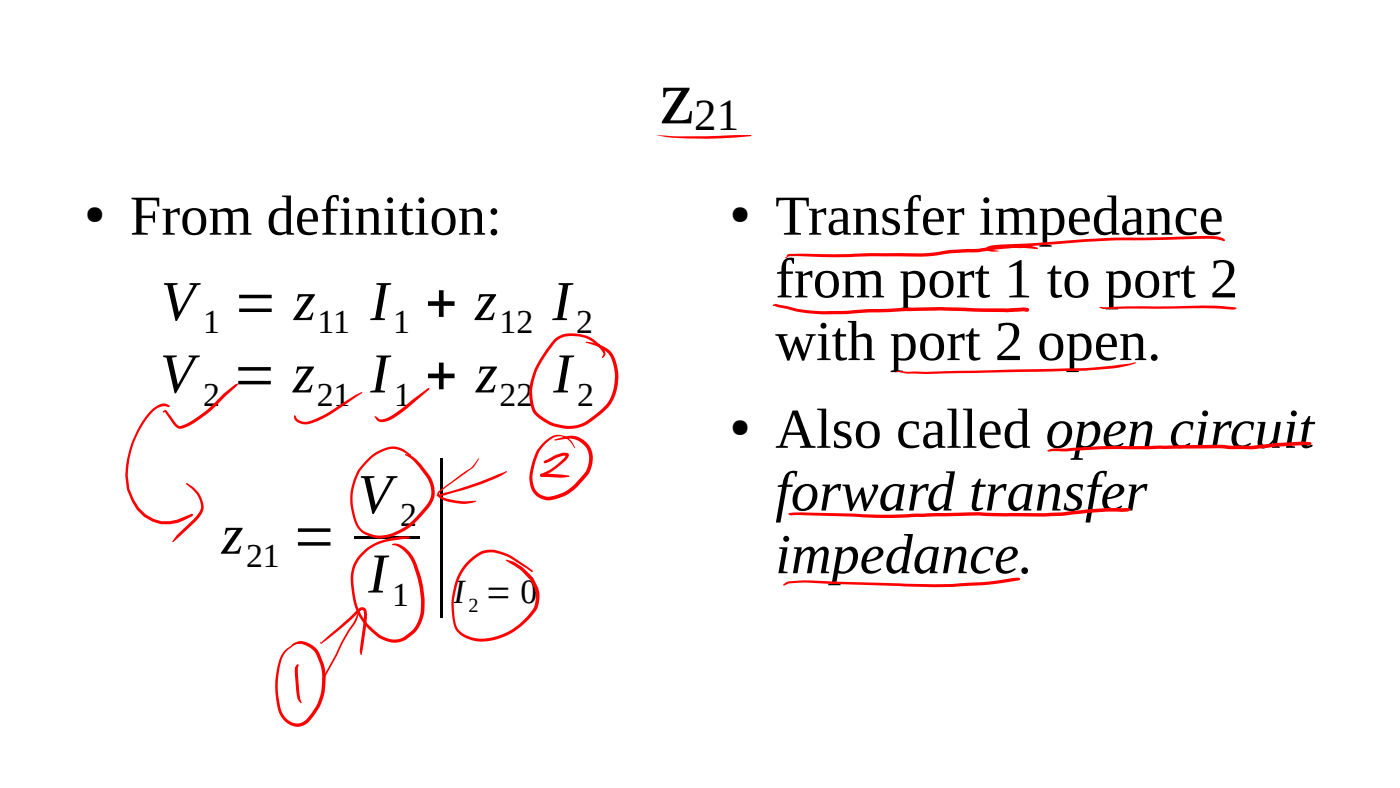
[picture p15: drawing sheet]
<svg xmlns="http://www.w3.org/2000/svg" width="280mm" height="158mm" viewBox="0 0 280 158" stroke-linecap="round" stroke-linejoin="round" font-family="sans-serif">
<defs><g id="words">
<text font-size="31.7" x="86" y="116.7">|</text>
<text font-size="15.5" x="132" y="24.7">z</text>
<g font-size="11.3">
<text x="26" y="46.9">From definition:</text>
<text x="155.1" y="46.9">Transfer impedance</text>
<text x="155.1" y="59.4">from port 1 to port 2</text>
<text x="32.2" y="64">V = z</text>
<text x="74.1" y="64">I + z</text>
<text x="110.5" y="64">I</text>
<text x="155.1" y="72">with port 2 open.</text>
<text x="32" y="78.4">V = z</text>
<text x="74.1" y="78.4">I + z</text>
<text x="110.7" y="78.4">I</text>
<text x="155.1" y="89.5">Also called open circuit</text>
<text x="71.6" y="102.6">V</text>
<text x="155.1" y="102">forward transfer</text>
<text x="44.3" y="110.7">z</text>
<text x="58.4" y="110.7">=</text>
<text x="73.7" y="118.4">I</text>
<text x="155.1" y="114.6">impedance.</text>
</g>
<text font-size="9" x="138.8" y="25.9">21</text>
<g font-size="6.8">
<text x="40.6" y="66.6">1</text>
<text x="63.5" y="66.6">11</text>
<text x="78.6" y="66.6">1</text>
<text x="99.9" y="66.6">12</text>
<text x="115.2" y="66.6">2</text>
<text x="40.6" y="81.1">2</text>
<text x="63.3" y="81.1">21</text>
<text x="78.8" y="81.1">1</text>
<text x="99.9" y="81.1">22</text>
<text x="115.4" y="81.1">2</text>
<text x="80" y="105.2">2</text>
<text x="49.2" y="113.3">21</text>
<text x="78.4" y="121.1">1</text>
<text x="90.7" y="120.5">I = 0</text>
</g>
<g font-size="5.1">
<text x="17" y="44.3">●</text>
<text x="146.1" y="44.3">●</text>
<text x="146.1" y="86.9">●</text>
</g>
<text font-size="4.1" x="93.7" y="122.3">2</text>
</g></defs>
<path d="M70.9 107.1h13v.6h-13z" fill-rule="evenodd" fill="#000"/>
<g fill="#f00">
<path d="M131.4 27a96.3 96.3 0 0 0 15.7 0h3.1l.1 .1-.1 .1a94.5 94.5 0 0 1-16.2 .3z"/>
<path d="M58.8 83l.3 .1a2.06 2.06 0 0 0 2.8 1.1l3.1-1.4 2.8-1.8a18.1 18.1 0 0 1 4.6-2.6v.2l-4.3 2.9a16 16 0 0 1-7 3.3 2.06 2.06 0 0 1-2.3-1.6z"/>
<path d="M32.6 82.2l.4-.2 .3 .1 1.8 2.4a.94 .94 0 0 0 1.3 .5 22.3 22.3 0 0 0 7.2-5.2l1.1-1.1 2.3-1.8 .5-.2 .1 .1-2.4 2.3a26.2 26.2 0 0 1-7.9 6.3l-.4 .1a1.59 1.59 0 0 1-2.2-.7l-1.6-2.5-.4 .2-.2-.2z"/>
<path d="M75 83.2l.8 .5a2 2 0 0 0 2-.3l2.2-1.5 5.6-4.3h.2v.3l-6.1 5a4.8 4.8 0 0 1-3.8 1.4l-.5-.3-.5-.6z"/>
<path d="M110.8 67.9a5.4 5.4 0 0 1 5.1-1.1 6.8 6.8 0 0 1 5.2 3.9l-.1 .4-.5 .5-.1-.2 .2-.4a.51 .51 0 0 0-.1-.7 6.9 6.9 0 0 0-8.8-2.4h-.1a22.8 22.8 0 0 0-4.1 5.9 10.1 10.1 0 0 0-.5 8 7 7 0 0 0 4.2 2.9 7.2 7.2 0 0 0 7.5-1.6 8.6 8.6 0 0 0 4-5.3 8.2 8.2 0 0 0-1.3-7.4l-.3-.2a13.2 13.2 0 0 0-4-1.8l.1-.1a6.8 6.8 0 0 1 5.5 2.8 9.6 9.6 0 0 1-3.6 12.5 8.7 8.7 0 0 1-12.1-.8 8.9 8.9 0 0 1-.6-7.5 22.6 22.6 0 0 1 4.4-7.4z"/>
<path d="M120.4 71.4l.2 .1z"/>
<path d="M30.3 82a3.3 3.3 0 0 1 3-1.3l.7 .5-.2 .2-.7-.2a3.4 3.4 0 0 0-2.7 1.3 18.7 18.7 0 0 0-4.8 13 9.6 9.6 0 0 0 1.8 5.4l.4 .6 1.4 1.3 1.5 .9a6.2 6.2 0 0 0 5.4-.1l2.2-.9 .3 .2-.1 .3a8.4 8.4 0 0 1-7.8 1.1 8.9 8.9 0 0 1-5.1-6 16.5 16.5 0 0 1 1.3-11.1l1.5-2.9z"/>
<path d="M37.3 96.5l1.2 .8a5.2 5.2 0 0 1 2.1 4.7l-.4 .8-1 1.4-4.6 4.2-.1-.2 .9-1.3 3-2.8a4.1 4.1 0 0 0 1.8-3 5.3 5.3 0 0 0-2-3.5l-.9-.8-.1-.1z"/>
<path d="M73.7 91.5a6.7 6.7 0 0 1 6.1-2.1l1.1 .5 1.4 1.1-.2 .2-1.5-.9a4.3 4.3 0 0 0-4.6 .2 10.7 10.7 0 0 0-4.8 13.4l.4 .9 .5 .8a6.3 6.3 0 0 0 7.6 .4l.4-.2a16.8 16.8 0 0 0 6-6.4 5.2 5.2 0 0 0-.9-4.2 12.9 12.9 0 0 0-3-3.5l-1.2-.8 .1-.2 1.1 .4a5.6 5.6 0 0 1 2 1.7 10.4 10.4 0 0 1 2.3 3.4 4.9 4.9 0 0 1-1.1 5.7l-.6 .6a13 13 0 0 1-7.1 4.9 5.9 5.9 0 0 1-6.4-2.2 11.5 11.5 0 0 1 .9-12z"/>
<path d="M72.4 110.5a12.1 12.1 0 0 1 7.9-3.3h1.4l.3 .2-.2 .3-1.4 .1a11.7 11.7 0 0 0-6.9 2.3 7.2 7.2 0 0 0-2.7 7.6 11.3 11.3 0 0 0 6.3 9.7 3.8 3.8 0 0 0 4.3-.5 6.9 6.9 0 0 0 2.8-6.7 20 20 0 0 0-2.6-9.2 5.6 5.6 0 0 0-2.5-2h-.6l-.1-.2 .2-.1a2.83 2.83 0 0 1 2.5 .9 7 7 0 0 1 2.2 3.1 19 19 0 0 1 1.5 10.1 6.9 6.9 0 0 1-5.2 5.6 6.1 6.1 0 0 1-4.6-1.5 12.4 12.4 0 0 1-4.8-9.8 7.2 7.2 0 0 1 2.2-6.6z"/>
<path d="M93.7 112a5.8 5.8 0 0 1 4.2-2.1 9.8 9.8 0 0 1 4.5 1.3l3.1 2 1 .9 .1 .2h-.3l-4.1-2.7a7.1 7.1 0 0 0-5.2-1.1 9.8 9.8 0 0 0-6 8.2 13.2 13.2 0 0 0 .5 6.9 6.7 6.7 0 0 0 7.3 1.7 13 13 0 0 0 8.1-6.2l.2-1.3v-1.2a7.1 7.1 0 0 0-3.1-4.8l-2.8-1.7 .1-.2a8.8 8.8 0 0 1 6.3 5.6 5.6 5.6 0 0 1-1.8 6.2 12.7 12.7 0 0 1-11 4.4 4.8 4.8 0 0 1-4.1-3.2 14.6 14.6 0 0 1 2.3-12.1z"/>
<path d="M197.3 49.4l.9-.3 1.6-.2 7.1-.3 9.9-.8 6.5-.3h5.3l10.5-.3a12.4 12.4 0 0 1 5.1 .3l.8 .5-.2 .2-.7-.2a13.6 13.6 0 0 0-5-.2l-15.8 .2-6.4 .4a231.2 231.2 0 0 1-17.1 1l-2.2 .3 .6 .2 1.7 .3a3.1 3.1 0 0 1-2.6-.3l-.1-.2z"/>
<path d="M71.5 122.6l.1-.1 .1 .2-.4 1.5-2.7 4.3-1.2 2.6-2.7 4.8-.2 .1-.1-.2 .2-.4 2.5-4.5 1.2-2.6 2.5-4.1z"/>
<path d="M64 128.3l.2 .2 7.5-6.8a.93 .93 0 0 1 1.1-.3 .93 .93 0 0 1 .6 1l-.2 2.9-1 5.7-.3-.9 .9-7.1-.1-.9-.4-.1a59.1 59.1 0 0 1-8.2 6.7z"/>
<path d="M87.3 99.1l.6-.3a83.5 83.5 0 0 0 13.4-4.7l.1 .1a4.5 4.5 0 0 1-2.4 1.4 60.6 60.6 0 0 1-11 3.6h-.6z"/>
<path d="M87.7 98.2l6.6-4.8 1.5-1.8-.7 1.3-.6 .7-5 3.6-1.4 1.1-.3 .6a4.2 4.2 0 0 0 2.6 1 12.9 12.9 0 0 0 4.7 .2l.1 .1a8.4 8.4 0 0 1-5.9 0 2.16 2.16 0 0 1-1.9-1.4z"/>
<path d="M108.1 94.8l1.7-.1 2.5 .2 1.6 .3-.2 .1-1.4 .2-3.9-.2-.4-.3z"/>
<path d="M108.8 92.2l.2-.1a9.8 9.8 0 0 1 3.9-1.6h.3a.56 .56 0 0 1 .6 .4 .56 .56 0 0 1-.3 .6 15.7 15.7 0 0 1-5 3.7l.2-.2-.4 .3-.2-.1-.1-.2 .2-.3a10.9 10.9 0 0 0 5-3.7l.1 .1h-.2a5.9 5.9 0 0 0-3.1 1.1l-1 .4-.2-.1z"/>
<path d="M108.8 92.2l.5-.2 .2 .2-.5 .4-.2-.1z"/>
<path d="M108.7 88.4a3.8 3.8 0 0 1 3.4-1.5 3.7 3.7 0 0 1 2.4 1.6l.5 1.1-.7-.9a2.87 2.87 0 0 0-4.7-.4 7.7 7.7 0 0 0-2.8 5 6.1 6.1 0 0 0 .1 4.3 3.1 3.1 0 0 0 3.7 1.5 8.8 8.8 0 0 0 5.4-3.4 5 5 0 0 0 1.1-6.4 4.1 4.1 0 0 0-3.9-1.6l-2.2 .4-.2-.2 .1-.1a9 9 0 0 1 3.6-.7 4.6 4.6 0 0 1 3.7 6.7 7.1 7.1 0 0 1-2.2 2.9 8.8 8.8 0 0 1-6.9 3.2 4 4 0 0 1-3.2-4.4 12.7 12.7 0 0 1 2-6.1z"/>
<path d="M59.3 132.9l.2-.2 .2 .3-.1 .5v1.1l.3 4 .4 1.9h-.2a3.3 3.3 0 0 1-.9-2.7l-.2-3.6a1.56 1.56 0 0 1 .3-1.3z"/>
<path d="M57 130l2.1-1.5 .2 .1-1.7 1.3a6.3 6.3 0 0 0-1.8 4.3 15.4 15.4 0 0 0 .9 8.7 2.87 2.87 0 0 0 4.5 1 10.8 10.8 0 0 0 3.2-8.5l-.1-1.9-1-2.5a3.8 3.8 0 0 0-4.8-2l-.1-.2a2.91 2.91 0 0 1 3.6-.1l1.1 .8 .9 1.2a10.2 10.2 0 0 1 1 3.4 12 12 0 0 1-3.3 10.2 3.4 3.4 0 0 1-5.3-.9l-.2-.2a15.5 15.5 0 0 1-.9-9.1 7.1 7.1 0 0 1 1.7-4.1z"/>
<path d="M157.4 51l.6-.2 3.2-.1a120.5 120.5 0 0 0 12.8-.1h11.2l4.8-.6 5.6-.3 3.5-.5 3.7-.3a9.2 9.2 0 0 1 4.7 .6l.1 .1-.1 .2h-.3l-2.3-.2h-2.2l-3.6 .3-3.5 .5-2.2 .1a26.1 26.1 0 0 0-5.6 .5l-3.6 .3-10.2-.1a177.9 177.9 0 0 1-15.8 0h-.5l-.3 .3-.3 .1z"/>
<path d="M154.6 60.9l.5-.2 4.3 1a42.8 42.8 0 0 0 10.8 .3l3.4-.2 14.5-.4 13.4 .3 3.3-.3 .8 .2 .2 .3-.1 .3-.3 .1-.2-.1-.2-.2 .4 .3-.7-.1-3.2 .2-4.9-.1-8.5-.2-16.4 .5a38.6 38.6 0 0 1-14-.8l-2.7-.7-.4 .1-.1-.1z"/>
<path d="M219.9 61.5l.4-.2 .9 .1 4.2-.2h9.2a63.6 63.6 0 0 1 12.2 .2l.5 .2-.5 .3a87.5 87.5 0 0 0-12.2-.2l-13 .1-1.1-.1z"/>
<path d="M179 74.4l.6-.3 1.8 .2h3.8l25.5-.6a88.9 88.9 0 0 0 11.3-.5l4-.5 1.1-.3 .1 .1a10.9 10.9 0 0 1-3.7 1l-6.6 .6-31.7 .7-2.3-.1a8.5 8.5 0 0 1-3.3-.4z"/>
<path d="M209.5 90l1.2-.3 2.9-.1a113.4 113.4 0 0 1 14.6-.4l15.3-.3 6.7 .2 4.8-.5 5.5-.3 1.5 .1 .3 .3-.3 .3-6.9 .3-4.8 .5h-4.3l-2.5-.2-13.9 .2a146 146 0 0 0-15.7 .4l-4.1 .1-.4-.2z"/>
<path d="M157.8 102.6l2.2-.2 10.3 .2a124.1 124.1 0 0 0 14.6 0l10.8-.2 5.5 .2h7.9l3.3-.2 9.1-.9h4l.6 .2v.3a3.1 3.1 0 0 1-2.5 .3h-2.3l-8.9 .8-3.3 .2-7.9-.1-5.5-.2-10.5 .3a132.3 132.3 0 0 1-14.3 0l-10.8-.4-2 .1-.5-.3z"/>
<path d="M156.7 116.8l.4-.4a14.9 14.9 0 0 1 6.3-.3l5.4 .2a341.4 341.4 0 0 0 22.6 .3l6-.3 5.3-.8h1.1h.2v.4a66.2 66.2 0 0 1-12.5 1.3l-.5 .1a76.5 76.5 0 0 1-10.2-.1l-17.4-.6a18.1 18.1 0 0 0-6.1 .2l-.5 .3-.2-.2z"/>
</g>
<use href="#words"/>
</svg>
